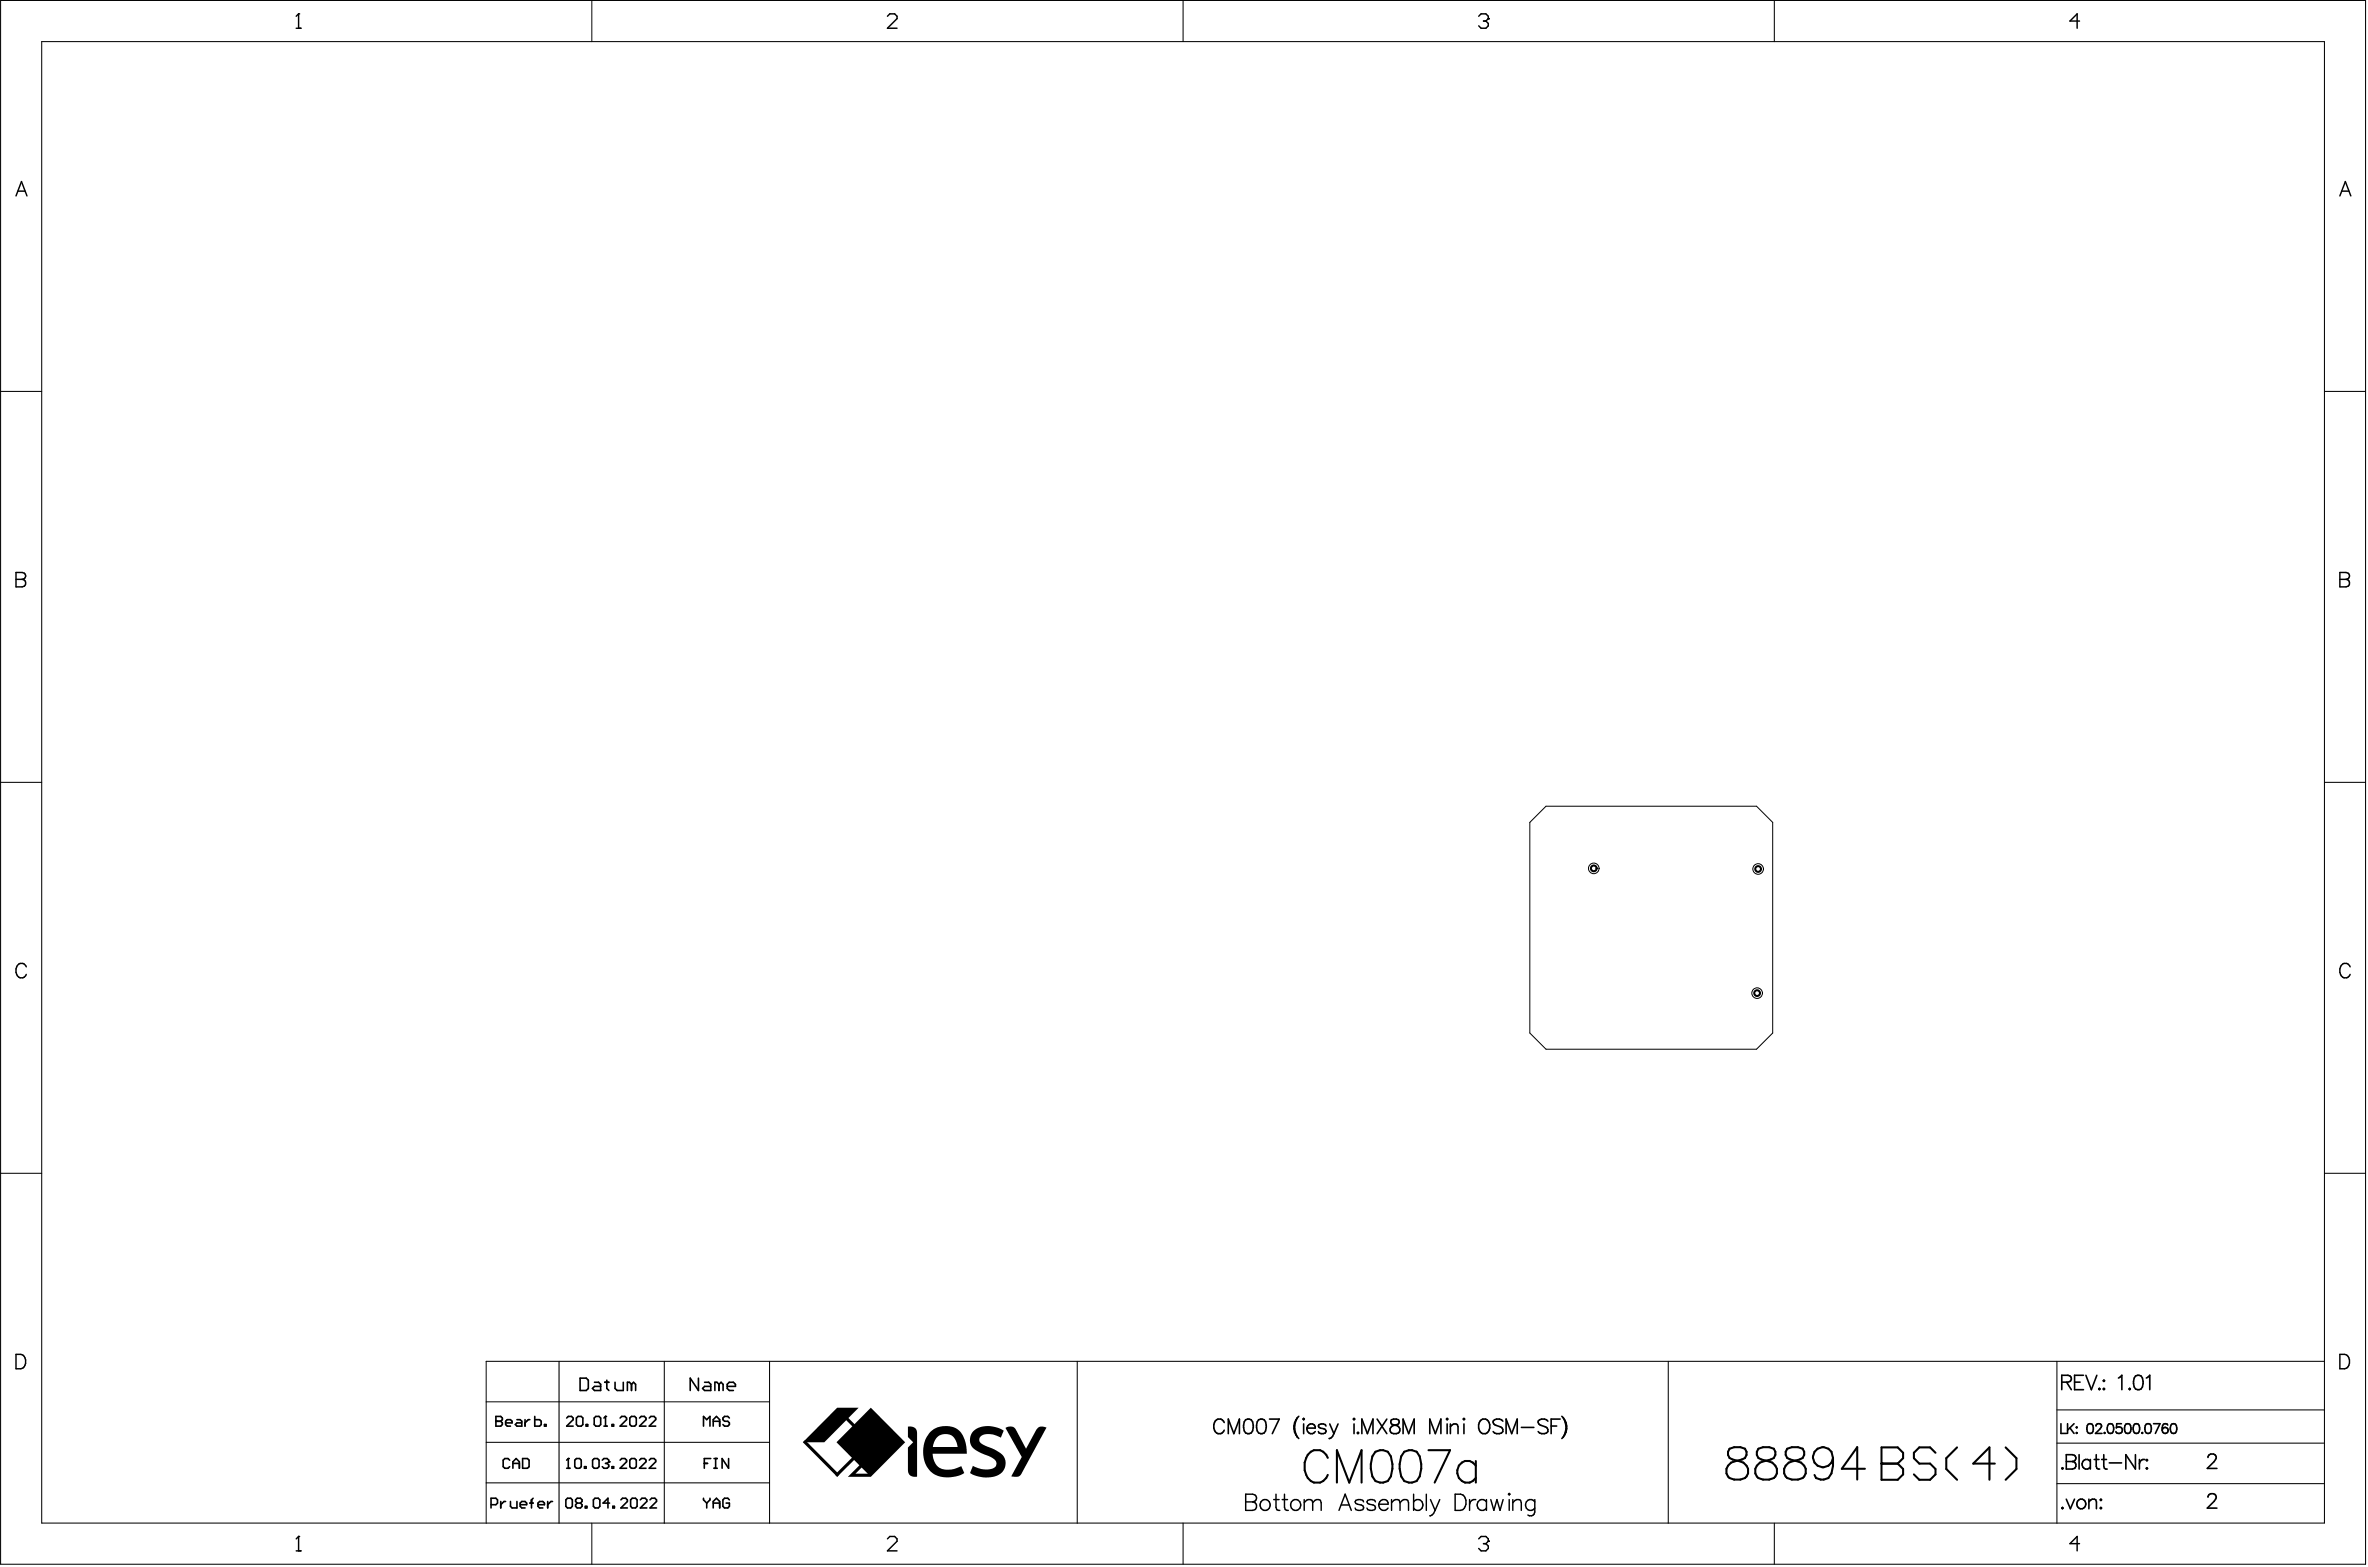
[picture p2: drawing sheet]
<svg xmlns="http://www.w3.org/2000/svg" width="487mm" height="322mm" viewBox="0 0 487 322" stroke-linecap="round" stroke-linejoin="round" font-family="sans-serif">
<g fill="#000">
<path d="M165.1 296.4l.4-.4 7.1 7.1-.5 .5zM172.1 289.3h4.4l-7 7.1h-4.4zM186.7 293.2h.2a1.34 1.34 0 0 1 1.6 1.4v8.9h-.1a1.36 1.36 0 0 1-1.7-1.4v-4.6l1-1.1-1-1zM206.7 293.5l.6-.2a1.28 1.28 0 0 1 1.6 .6l2 3.9 2.1-3.8a1.47 1.47 0 0 1 2.1-.6l-5.1 9.6a1.75 1.75 0 0 1-2.1 .5l2.2-4zM171.7 303.1l3.6-3.7 .5 .5-3.7 3.7zM174.3 303.6l4.2-4.2 .4 .5-3 3h3.1v.7zM179 289.3l7.1 7.1-7.1 7.2-7-7.2zM191.3 294.3a4.5 4.5 0 0 1 6.3 .2l.9 1.9 .3 2.4h-7.1a3.1 3.1 0 0 0 4 3.2l1.9-.6 .6 1.4a6.3 6.3 0 0 1-6.8-.3 6 6 0 0 1-1.5-5.1h7a2.55 2.55 0 0 0-2.6-2.7 2.55 2.55 0 0 0-2.5 2.7h-1.9v-.2a5.5 5.5 0 0 1 1.3-2.7zM200 294.3a5.3 5.3 0 0 1 6.4-.2l-.6 1.4a3.8 3.8 0 0 0-4.2-.2 1.05 1.05 0 0 0 .6 1.7 9.5 9.5 0 0 1 4.2 2.4 2.85 2.85 0 0 1-2.6 4.2 6.7 6.7 0 0 1-4.4-.8l.6-1.5a4.5 4.5 0 0 0 4.6 .2 1.25 1.25 0 0 0-.8-2l-.9-.3a5.5 5.5 0 0 1-3.3-2.3 2.75 2.75 0 0 1 .4-2.6z"/>
<circle cx="102" cy="292.1" r=".17"/>
<circle cx="116.8" cy="299.8" r=".17"/>
<circle cx="124.5" cy="291.1" r=".17"/>
<circle cx="125.2" cy="300.5" r=".17"/>
<circle cx="386.8" cy="300.8" r=".21"/>
</g>
<path d="M174.2 291.7l1.4 1.4" fill="none" stroke="#000" stroke-width=".64"/>
<g fill="none" stroke="#000" stroke-width=".21">
<path d="M.1 .1h486.2v321.4h-486.2zM8.6 8.6h469.3v304.5h-469.3zM121.7 .1v8.5M243.2 .1v8.5M364.8 .1v8.5M.1 80.5h8.5M477.9 80.5h8.4M.1 160.8h8.5M317.8 165.7h43.3l3.3 3.3v43.3l-3.3 3.4h-43.3l-3.3-3.4v-43.3zM477.9 160.8h8.4M.1 241.2h8.5M477.9 241.2h8.4"/>
<path d="M114.9 279.8v33.3M136.6 279.8v33.3M158.2 279.8v33.3M221.5 279.8v33.3M343 279.8v33.3M422.9 279.8v33.3M477.9 279.8h-377.9v33.3M100 296.5h58.2M100 288.1h58.2M422.9 296.6h55M422.9 289.8h55M100 304.8h58.2"/>
<path d="M121.7 313.1v8.4M243.2 313.1v8.4M364.8 313.1v8.4M422.9 305h55"/>
<circle cx="327.7" cy="178.5" r="1.09"/>
<circle cx="361.5" cy="178.6" r="1.09"/>
<circle cx="361.2" cy="204.1" r="1.09"/>
</g>
<g fill="none" stroke="#000" stroke-width=".33">
<path d="M102 291.1h.9l.4 .4v.3l-.4 .3 .4 .4v.3l-.4 .3h-.9zM102 292.1h.9M103.9 292.5h1.4v-.4l-.4-.3h-.6l-.4 .3v.7l.4 .3h.6M106.3 291.8h.6l.4 .3v1h-1l-.4-.3 .4-.3h1M107.4 299.8h1l.4 .3v1.4l-.4 .3h-1zM107.9 291.8v1.3M108.9 291.8h-.3l-.7 .7M109.9 291.1v2h1l.4-.3v-.7l-.4-.3h-1M111.9 292.8h.4v.3h-.4zM116.5 291.5l.3-.4h.7l.3 .4v.3l-1.3 1.3h1.3M118.5 299.8h.7l.3 .3v1.4l-.3 .3h-.7l-.3-.3v-1.4zM118.8 291.1h.7l.3 .4v1.3l-.3 .3h-.7l-.3-.3v-1.3z"/>
<path d="M119.3 283.3h1.2l.5 .4v1.7l-.5 .4h-1.2zM120.5 292.8h.3v.3h-.3zM122.2 299.8h.6l.4 .3v1.4l-.4 .3h-.6l-.4-.3v-1.4zM122.2 291.5l.3-.4h.7l.3 .4v1.3l-.3 .3h-.7l-.3-.3zM122.2 284.1h.9l.4 .4v1.3h-1.3l-.4-.4 .4-.4h1.3M124.2 293.1h.6M124.2 291.5l.3-.4v2M124.3 284.1h.9M124.8 283.7v1.7l.4 .4M125.8 292.8h.4v.3h-.4zM126.4 284.1v1.3l.5 .4h1.2v-1.7M127.5 291.5l.3-.4h.7l.3 .4v.3l-1.3 1.3h1.3"/>
<path d="M129.8 299.8h.7l.3 .3v1.4l-.3 .3h-.7l-.3-.3v-1.4zM129.8 291.1h.7l.3 .4v1.3l-.3 .3h-.7l-.3-.3v-1.3zM129.8 284.5l-.4-.4h-.4v1.7M129.8 284.5v1.3M129.8 284.5l.5-.4 .4 .4v1.3M131.5 291.5l.3-.4h.7l.3 .4v.3l-1.3 1.3h1.3M133.5 291.5l.3-.4h.7l.3 .4v.3l-1.3 1.3h1.3M143.6 283.3v2.5l-1.7-2.5v2.5M144.6 293.1v-2l.7 .7 .7-.7v2M144.9 284.1h.8l.4 .4v1.3h-1.2l-.5-.4 .5-.4h1.2M146.1 299.8h-1.3v2M146.6 292.1h1.4"/>
<path d="M146.6 293.1v-1.3l.7-.7 .7 .7v1.3M146.8 299.8h.7M147.1 299.8v2M147.8 284.5l.4-.4 .5 .4v1.3M147.8 284.5l-.4-.4h-.4v1.7M147.8 284.5v1.3M149.5 285h1.7v-.5l-.4-.4h-.9l-.4 .4v.9l.4 .4h.9M149.8 299.8v2l-1.3-2v2M150 291.5l-.4-.4h-.6l-.4 .4v.3l.4 .3h.6l.4 .4v.3l-.4 .3h-.6l-.4-.3M251.7 292.4a1.1 1.1 0 0 0-1.3-.7 1.1 1.1 0 0 0-.9 1.1 1.31 1.31 0 0 0 .3 1.5 1.31 1.31 0 0 0 1.5 .2l.4-.5M252.5 294.7v-3l1.2 3 1.1-3v3M256.1 291.8a.97 .97 0 0 1 1.4 .5 2.48 2.48 0 0 1-.3 2.2 .97 .97 0 0 1-1.4-.4 2.48 2.48 0 0 1 .3-2.3z"/>
<path d="M258.8 291.8a.97 .97 0 0 1 1.4 .5 2.48 2.48 0 0 1-.3 2.2 .97 .97 0 0 1-1.4-.4 2.48 2.48 0 0 1 .3-2.3zM261 291.7h2l-1.4 3M266.7 291.4a3.1 3.1 0 0 0 0 4M266.7 295.4l.3 .3M266.7 291.4a3.7 3.7 0 0 0 0 4M267 291.1l-.3 .3M268 291.5l.2 .2-.2 .1-.1-.1zM268 292.7v2M268.7 293.5a.94 .94 0 0 0 .5 1.1 .94 .94 0 0 0 1.2-.3M269.1 292.8a.79 .79 0 0 1 .9-.1 .79 .79 0 0 1 .4 .8h-1.7zM272.6 293.1a.91 .91 0 0 0-1.6 0l.2 .3 1.3 .4 .1 .5a.91 .91 0 0 1-1.6 0M273.4 292.7l.8 2"/>
<path d="M274.2 294.7a1.15 1.15 0 0 1-1 1M275.1 292.7l-.9 2M278.2 291.7l.2-.2 .1 .2-.1 .1zM278.4 292.7v2M279.2 294.4l.1 .1-.1 .2-.2-.2zM280 294.7v-3l1.1 3 1.2-3v3M283.1 291.7l2 3M285.1 291.7l-2 3M286.1 291.8a.61 .61 0 0 0 .3 1 1.24 1.24 0 0 1 1.4 1.3 1.04 1.04 0 0 1-1.2 .6 1.04 1.04 0 0 1-.8-1 1.38 1.38 0 0 1 1.4-.9 .61 .61 0 0 0 .3-1l-.4-.1zM288.5 294.7v-3l1.1 3 1.1-3v3M293.9 294.7v-3l1.2 3 1.1-3v3M297.4 291.7l.1-.2 .2 .2-.2 .1z"/>
<path d="M297.5 292.7v2M298.2 293.3l.7-.6 .7 .1 .2 .5v1.4M298.2 292.7v2M301 291.5l.1 .2-.1 .1-.2-.1zM301 292.7v2M304.6 291.8a1.14 1.14 0 0 1 1.7 1 1.31 1.31 0 0 1-.3 1.5 1.31 1.31 0 0 1-1.4 .2 1.82 1.82 0 0 1 0-2.7zM309 292.1a1.32 1.32 0 0 0-2 0 .77 .77 0 0 0 .5 .9l.9 .3a.73 .73 0 0 1 .5 .5 .73 .73 0 0 1-.2 .7 1.38 1.38 0 0 1-1.7-.2M309.6 294.7v-3l1.2 3 1.1-3v3M312.8 293.4h2.5M318.2 292.1a1.31 1.31 0 0 0-2 0 .76 .76 0 0 0 .6 .9l.9 .3a.73 .73 0 0 1 .5 .5 .73 .73 0 0 1-.3 .7 1.38 1.38 0 0 1-1.7-.2M318.9 293.1h1.1M320.8 291.7h-1.9v3"/>
<path d="M321.1 291.1l.3 .3M321.4 291.4a3.1 3.1 0 0 1 0 4M321.4 295.4l-.3 .3M321.4 291.4a3.7 3.7 0 0 1 0 4M423.7 292.6v2h1.1M423.9 284.1h1.2l.5-.2a.68 .68 0 0 0 0-1.1l-.5-.1h-1.2v2.9M424.8 299h1.3l.4 .1a.68 .68 0 0 1 0 1.2l-.4 .1a.78 .78 0 0 1 .7 .8 .78 .78 0 0 1-.7 .8h-1.3zM424.9 284.1l.9 1.5M425.1 292.6v2M425.5 293.5l.9 1.1M426.4 292.6l-1.3 1.4M426.5 284.1h1.1"/>
<path d="M426.9 293.3v.2zM426.9 294.4v.2zM427.4 299v3M428.3 282.7h-1.8v2.9h1.8M428.8 282.7l1.2 2.9 1.1-2.9M429.3 292.7a.65 .65 0 0 1 1 .3 1.65 1.65 0 0 1-.2 1.5 .65 .65 0 0 1-1-.2 1.65 1.65 0 0 1 .2-1.6zM429.7 300v2M430.5 300h1M430.9 293.1l.1-.3 .3-.2h.4l.3 .2a.62 .62 0 0 1-.2 .9l-1 .9h1.3M431 299v2.4l.1 .4 .6 .2M431.6 285.4l.2 .1-.2 .1-.1-.1zM432.1 300h1"/>
<path d="M432.5 299v2.4l.2 .4 .5 .2M432.5 283.7l.2 .1-.2 .1-.1-.1zM432.5 285.4l.2 .1-.2 .1-.1-.1zM432.7 294.4v.2zM433.5 292.7a.65 .65 0 0 1 1 .3 1.65 1.65 0 0 1-.2 1.5 .65 .65 0 0 1-1-.2 1.65 1.65 0 0 1 .2-1.6zM435.5 283.2l.7-.5v2.9M436.1 292.6h-.9l-.1 .9a.71 .71 0 0 1 1.1 0 .71 .71 0 0 1-.2 1 .71 .71 0 0 1-1-.2M437.1 292.7a.65 .65 0 0 1 .9 .3 1.65 1.65 0 0 1-.2 1.5 .65 .65 0 0 1-.9-.2 1.65 1.65 0 0 1 .2-1.6zM437.8 285.4l.2 .1-.2 .1-.1-.1zM438.8 292.7a.65 .65 0 0 1 1 .3 1.65 1.65 0 0 1-.2 1.5 .65 .65 0 0 1-1-.2 1.65 1.65 0 0 1 .2-1.6zM439 299v3l-2-3v3M439 282.8a.96 .96 0 0 1 1.5 .4 2.45 2.45 0 0 1-.3 2.3 .96 .96 0 0 1-1.4-.4 2.45 2.45 0 0 1 .2-2.3z"/>
<path d="M439.8 300v2M440.4 294.4v.2zM441 300a.95 .95 0 0 0-1.2 .8M441.2 292.7a.65 .65 0 0 1 1 .3 1.65 1.65 0 0 1-.2 1.5 .65 .65 0 0 1-.9-.2 1.65 1.65 0 0 1 .1-1.6zM441.3 283.2l.7-.5v2.9M441.4 300l.1 .1-.1 .2-.2-.2zM442.7 292.6h1.4l-1 2M445.7 292.9a.59 .59 0 0 0-.9-.2l-.2 .3-.1 1M446.5 292.7a.65 .65 0 0 1 .9 .3 1.65 1.65 0 0 1-.2 1.5 .65 .65 0 0 1-.9-.2 1.65 1.65 0 0 1 .2-1.6zM453.9 299.6a.74 .74 0 0 1 .6-.7h.6a.72 .72 0 0 1 .4 1.1l-1.7 1.8h2M101 309.3h1l.3-.3v-.7l-.3-.3h-1v1.9M102.9 308.6v1.3"/>
<path d="M103.9 308.6h-.3l-.7 .7M104.8 300.1l-.4-.3h-.6l-.4 .3v1.4l.4 .3h.6l.4-.3M104.9 308.6v1l.4 .3h1v-1.3M105.4 301.8v-1.3l.7-.7 .7 .7v1.3M105.4 300.8h1.4M106.9 309.3h1.4v-.3l-.4-.4h-.6l-.4 .4v.6l.4 .3h.6M108.9 309h.7M109.6 308l-.3 .3v1.6M110.6 309.3h1.3v-.3l-.3-.4h-.7l-.3 .4v.6l.3 .3h.7M112.6 308.6v1.3M113.6 308.6h-.3l-.7 .7M116.5 301.8h.7"/>
<path d="M116.5 300.1l.3-.3v2M116.7 308h.6l.4 .3v1.3l-.4 .3h-.6l-.4-.3v-1.3zM118.7 309l-.4 .3v.3l.4 .3h.6l.4-.3v-.3l-.4-.3M118.7 309l-.4-.4v-.3l.4-.3h.6l.4 .3v.3l-.4 .4M118.7 309h.6M120.2 301.5h.3v.3h-.3zM120.3 309.6h.4v.3h-.4zM122.3 308h.7l.3 .3v1.3l-.3 .3h-.7l-.3-.3v-1.3zM123.8 300.1l.4-.3h.6l.4 .3v.4l-.4 .3M124.5 300.8h.3M124.8 300.8l.4 .3v.4l-.4 .3h-.6l-.4-.3M125.3 309h-1.3l1-1v1.9"/>
<path d="M125.8 301.5h.4v.3h-.4zM126 309.6h.3v.3h-.3zM127.5 300.1l.3-.3h.7l.3 .3v.4l-1.3 1.3h1.3M127.7 308.3l.3-.3h.6l.4 .3v.3l-1.3 1.3h1.3M130 308h.6l.4 .3v1.3l-.4 .3h-.6l-.4-.3v-1.3zM131.5 300.1l.3-.3h.7l.3 .3v.4l-1.3 1.3h1.3M131.6 308.3l.4-.3h.6l.4 .3v.3l-1.4 1.3h1.4M133.5 300.1l.3-.3h.7l.3 .3v.4l-1.3 1.3h1.3M133.6 308.3l.4-.3h.6l.4 .3v.3l-1.4 1.3h1.4M144.6 308v.3l.7 .7M144.8 300.8h.7M145.3 309v.9"/>
<path d="M146 308v.3l-.7 .7M146.6 309h1.4M146.6 309.9v-1.3l.7-.6 .7 .6v1.3M146.8 301.8h.7M150 308.3l-.4-.3h-.6l-.4 .3v1.3l.4 .3h.6l.4-.3v-.6h-.7M424 309.8l.2 .2-.2 .1-.1-.1zM424 301.7l.2 .1-.2 .2-.1-.2zM424.8 308.1l.8 2 .9-2M424.8 300.4h1.3M429.5 308.7l.7-.6 .7 .2 .1 .4v1.4M429.5 308.1v2M429.7 300.4a.94 .94 0 0 0-1.3-.1 .94 .94 0 0 0 0 1.4 .94 .94 0 0 0 1.3-.2"/>
<path d="M431.9 308.1l.2 .2-.2 .1-.1-.1zM431.9 309.8l.2 .2-.2 .1-.1-.1zM433.6 300.7h2.6M441.4 301.7l.1 .1-.1 .2-.2-.2zM453.9 307.7a.74 .74 0 0 1 .6-.7h.6a.72 .72 0 0 1 .4 1.2l-1.7 1.8h2"/>
<circle cx="445.1" cy="294" r=".62"/>
<circle cx="427.9" cy="309.1" r=".98"/>
</g>
<g fill="none" stroke="#000" stroke-width=".3">
<path d="M60.9 5.8h1M61.4 2.8h.1M61.4 2.8v3M61.4 2.8l-.5 .5M182.4 3.3l.5-.5h1l.5 .5v.5l-2 2h2M304 3.3l.5-.5h1l.5 .5v.5M305 4.3h.5M305.5 4.3l.5 .5v.5l-.5 .5h-1l-.5-.5M306 3.8h.1M306 3.8l-.5 .5M427.5 4.3h-1.9l1.4-1.5v3M3.7 39.3h1.4"/>
<path d="M481.5 39.3h1.4M3.3 40.3l1.1-3 1.1 3M481 40.3l1.2-3 1.1 3M3.3 117.7h1.3l.4 .1a.68 .68 0 0 1 0 1.1l-.4 .2a.78 .78 0 0 1 .7 .8 .78 .78 0 0 1-.7 .7h-1.3zM3.3 119.1h1.3M481 117.7h1.3l.4 .1a.68 .68 0 0 1 0 1.1l-.4 .2a.78 .78 0 0 1 .8 .8 .78 .78 0 0 1-.8 .7h-1.3zM481 119.1h1.3M5.4 198.7a1.09 1.09 0 0 0-1.2-.7 1.09 1.09 0 0 0-.9 1.2 1.3 1.3 0 0 0 .3 1.4 1.3 1.3 0 0 0 1.4 .2l.4-.5M483.2 198.7a1.09 1.09 0 0 0-1.3-.7 1.09 1.09 0 0 0-.9 1.2 1.3 1.3 0 0 0 .3 1.4 1.3 1.3 0 0 0 1.4 .2l.5-.5M3.3 278.4h1a1.58 1.58 0 0 1 1 1.5 1.58 1.58 0 0 1-1 1.4h-1zM481 278.4h1a1.58 1.58 0 0 1 1.1 1.5 1.58 1.58 0 0 1-1.1 1.4h-1zM60.9 318.8h1"/>
<path d="M61.4 315.8h.1M61.4 315.8v3M61.4 315.8l-.5 .5M182.4 316.3l.5-.5h1l.5 .5v.5l-2 2h2M256.1 307.1h1.4l.5 .2a.77 .77 0 0 1 0 1.2l-.5 .2a.87 .87 0 0 1 .9 .9 .87 .87 0 0 1-.9 .8h-1.4zM256.1 308.7h1.4M259.5 308.4a1.07 1.07 0 0 1 1.5 .3 1.07 1.07 0 0 1-.3 1.5 1.07 1.07 0 0 1-1.5-.2 1.2 1.2 0 0 1 .3-1.6zM261.9 308.2h1.1M262.3 307.1v2.7l.2 .5 .6 .1M263.6 308.2h1.1M264.1 307.1v2.7l.1 .5 .7 .1M265.8 308.4a1.07 1.07 0 0 1 1.5 .3 1.07 1.07 0 0 1-.3 1.5 1.07 1.07 0 0 1-1.5-.2 1.2 1.2 0 0 1 .3-1.6z"/>
<path d="M268.1 308.9l.8-.7 .8 .2 .2 .5M268.1 308.2v2.2M269.9 308.9l.8-.7 .8 .2 .1 .5v1.5M269.9 308.9v1.5M275.3 310.4l1.2-3.3 1.3 3.3M275.8 309.3h1.5M280.3 308.7a1.01 1.01 0 0 0-1.7 0l.1 .3 1.5 .5 .1 .5a1.01 1.01 0 0 1-1.7 0M282.8 308.7a1.01 1.01 0 0 0-1.8 0l.2 .3 1.4 .5 .2 .5a1.01 1.01 0 0 1-1.8 0M283.5 309.2a1.05 1.05 0 0 0 .6 1.2 1.05 1.05 0 0 0 1.3-.4M283.9 308.4a.88 .88 0 0 1 1-.1 .88 .88 0 0 1 .5 .9h-1.9l.1-.5zM286.1 308.9l.8-.7 .8 .2 .1 .5M286.1 308.2v2.2"/>
<path d="M287.8 308.9l.8-.7 .8 .2 .2 .5v1.5M287.8 308.9v1.5M290.6 308.7a1.06 1.06 0 0 1 1.6-.1 1.06 1.06 0 0 1 0 1.5 1.06 1.06 0 0 1-1.6-.1M290.6 307.1v3.3M293.2 307.1v3.3M294.1 308.2l.9 2.2M295 310.4a1.28 1.28 0 0 1-1.1 1.2M296 308.2l-1 2.2M299.2 307.1h1.1a1.78 1.78 0 0 1 1.1 1.7 1.78 1.78 0 0 1-1.1 1.6h-1.1zM302.1 308.2v2.2M303.4 308.2a1.07 1.07 0 0 0-1.3 1M304 316.3l.5-.5h1l.5 .5v.5"/>
<path d="M305 317.3h.5M305.5 317.3l.5 .5v.5l-.5 .5h-1l-.5-.5M305.6 308.7a1.06 1.06 0 0 0-1.6-.1 1.06 1.06 0 0 0 0 1.5 1.06 1.06 0 0 0 1.6-.1M305.6 308.2v2.2M306 316.8h.1M306 316.8l-.5 .5M306.5 308.2l.6 2.2 .7-2.2 .6 2.2 .6-2.2M310.3 307l.1 .1-.1 .2-.2-.2zM310.3 308.2v2.2M311 308.9l.8-.7 .8 .2 .2 .5v1.5M311 308.2v2.2M315.5 308.7a1.06 1.06 0 0 0-1.5-.1 1.06 1.06 0 0 0 0 1.5 1.06 1.06 0 0 0 1.5-.1"/>
<path d="M315.5 308.2v2.6a.87 .87 0 0 1-.5 .7 .87 .87 0 0 1-.9-.1M427.5 317.3h-1.9l1.4-1.5v3"/>
</g>
<g fill="none" stroke="#000" stroke-width=".42">
<path d="M273 299.7a2.31 2.31 0 0 0-2.2-1.7 2.31 2.31 0 0 0-2.3 1.7 3.8 3.8 0 0 0 1.6 5 2.36 2.36 0 0 0 2.9-1.5M282.8 298.4a2.16 2.16 0 0 1 3.1 .9 5.5 5.5 0 0 1-.6 5.1 2.16 2.16 0 0 1-3.2-.9 5.5 5.5 0 0 1 .7-5.1zM288.7 298.4a2.16 2.16 0 0 1 3.2 .9 5.5 5.5 0 0 1-.7 5.1 2.16 2.16 0 0 1-3.1-.9 5.5 5.5 0 0 1 .6-5.1zM293.7 298.1h4.4l-3.2 6.6M355.6 297.8a1.35 1.35 0 0 0 .6 2.2l1.3 .3a1.91 1.91 0 0 1 1.9 1.8 1.91 1.91 0 0 1-1.6 2h-1.3a1.84 1.84 0 0 1-1.6-1.5 1.84 1.84 0 0 1 1-2l2.2-.6a1.35 1.35 0 0 0 .6-2.2l-.9-.3h-1.3zM361.5 297.8a1.35 1.35 0 0 0 .6 2.2l1.3 .3a1.91 1.91 0 0 1 1.9 1.8 1.91 1.91 0 0 1-1.6 2h-1.2a1.84 1.84 0 0 1-1.7-1.5 1.84 1.84 0 0 1 1-2l2.2-.6a1.35 1.35 0 0 0 .7-2.2l-1-.3h-1.2zM367.4 297.8a1.35 1.35 0 0 0 .7 2.2l1.2 .3a1.91 1.91 0 0 1 2 1.8 1.91 1.91 0 0 1-1.6 2h-1.3a1.84 1.84 0 0 1-1.7-1.5 1.84 1.84 0 0 1 1-2l2.3-.6a1.35 1.35 0 0 0 .6-2.2l-.9-.3h-1.3zM376.8 299.7v1.6l-.3 1.6a2.16 2.16 0 0 1-3.1 .9l-.4-.6M386.8 297.5h3.3l1.2 1.1v1.1l-1.2 1.1 1.2 1.1v1.2l-1.2 1.1h-3.3zM397.9 298.6l-1.1-1.1h-2.2l-1.1 1.1v1.1l1.1 1.1h2.2l1.1 1.1v1.2l-1.1 1.1h-2.2l-1.1-1.1M402.4 297.5l-2.3 2.2v2.2l2.3 2.3M412.3 297.5l2.3 2.2v2.2l-2.3 2.3"/>
<path d="M274.9 304.7v-6.6l2.5 6.6 2.5-6.6v6.6M303.4 301.2a2.09 2.09 0 0 0-2.6-.8 2.09 2.09 0 0 0-1.2 2.4 2.05 2.05 0 0 0 1.6 1.9 2.05 2.05 0 0 0 2.2-.9M303.4 300.3v4.4M383.4 301.9h-4.7l3.1-4.4v6.6M386.8 300.8h3.3M410.1 300.8h-4.4l3.3-3.3v6.7"/>
<circle cx="327.7" cy="178.5" r=".59"/>
<circle cx="361.5" cy="178.6" r=".59"/>
<circle cx="361.2" cy="204.1" r=".59"/>
<circle cx="374.8" cy="299.5" r="2.07"/>
</g>
</svg>
